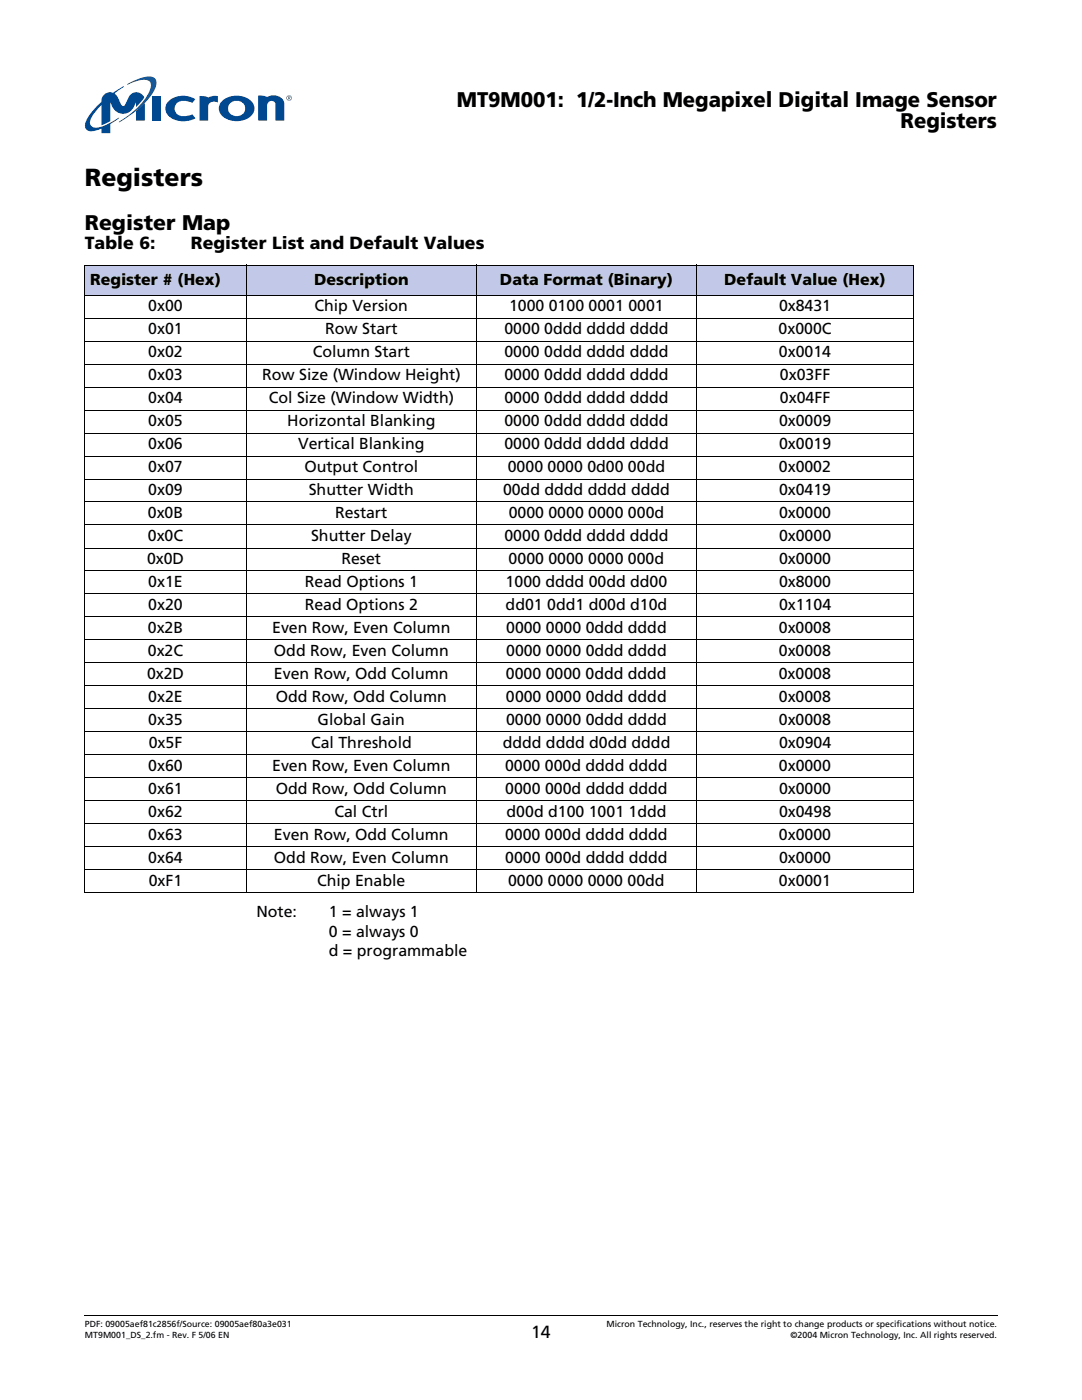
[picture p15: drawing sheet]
<svg xmlns="http://www.w3.org/2000/svg" width="216mm" height="279mm" viewBox="0 0 216 279" stroke-linecap="round" stroke-linejoin="round" font-family="sans-serif">
<defs><g id="words">
<text font-size="4.9" x="16.9" y="37.1">Registers</text>
<g font-size="4.2">
<text x="91.2" y="21.3">MT9M001: 1/2-Inch Megapixel Digital Image Sensor</text>
<text x="179.7" y="25.5">Registers</text>
<text x="16.9" y="45.8">Register Map</text>
</g>
<g font-size="3.5">
<text x="16.9" y="49.6">Table 6:</text>
<text x="38.1" y="49.6">Register List and Default Values</text>
<text x="106" y="267">14</text>
</g>
<g font-size="3.2">
<text x="18" y="56.8">Register # (Hex)</text>
<text x="62.7" y="56.8">Description</text>
<text x="99.8" y="56.8">Data Format (Binary)</text>
<text x="144.5" y="56.8">Default Value (Hex)</text>
<text x="29.6" y="62.1">0x00</text>
<text x="62.8" y="62.1">Chip Version</text>
<text x="101.6" y="62.1">1000 0100 0001 0001</text>
<text x="155.4" y="62.1">0x8431</text>
<text x="29.6" y="66.7">0x01</text>
<text x="29.6" y="71.3">0x02</text>
<text x="62.4" y="71.3">Column Start</text>
<text x="64.9" y="66.7">Row Start</text>
<text x="100.6" y="71.3">0000 0ddd dddd dddd</text>
<text x="100.7" y="66.7">0000 0ddd dddd dddd</text>
<text x="155.4" y="66.7">0x000C</text>
<text x="155.4" y="71.3">0x0014</text>
<text x="29.6" y="75.8">0x03</text>
<text x="52.3" y="75.8">Row Size (Window Height)</text>
<text x="100.6" y="75.8">0000 0ddd dddd dddd</text>
<text x="155.6" y="75.8">0x03FF</text>
<text x="29.6" y="80.4">0x04</text>
<text x="53.6" y="80.4">Col Size (Window Width)</text>
<text x="100.7" y="80.4">0000 0ddd dddd dddd</text>
<text x="155.6" y="80.4">0x04FF</text>
<text x="29.6" y="85">0x05</text>
<text x="29.6" y="89.6">0x06</text>
<text x="57.3" y="85">Horizontal Blanking</text>
<text x="59.5" y="89.6">Vertical Blanking</text>
<text x="100.6" y="85">0000 0ddd dddd dddd</text>
<text x="100.7" y="89.6">0000 0ddd dddd dddd</text>
<text x="155.4" y="85">0x0009</text>
<text x="155.5" y="89.6">0x0019</text>
<text x="29.6" y="94.2">0x07</text>
<text x="60.7" y="94.2">Output Control</text>
<text x="101.3" y="94.2">0000 0000 0d00 00dd</text>
<text x="155.4" y="94.2">0x0002</text>
<text x="29.6" y="98.8">0x09</text>
<text x="61.6" y="98.8">Shutter Width</text>
<text x="100.4" y="98.8">00dd dddd dddd dddd</text>
<text x="155.4" y="98.8">0x0419</text>
<text x="29.5" y="103.4">0x0B</text>
<text x="29.5" y="108">0x0C</text>
<text x="62.1" y="108">Shutter Delay</text>
<text x="66.9" y="103.4">Restart</text>
<text x="100.7" y="108">0000 0ddd dddd dddd</text>
<text x="101.5" y="103.4">0000 0000 0000 000d</text>
<text x="155.4" y="108">0x0000</text>
<text x="155.4" y="103.4">0x0000</text>
<text x="29.3" y="112.5">0x0D</text>
<text x="68.1" y="112.5">Reset</text>
<text x="101.5" y="112.5">0000 0000 0000 000d</text>
<text x="155.4" y="112.5">0x0000</text>
<text x="29.6" y="117.1">0x1E</text>
<text x="60.8" y="117.1">Read Options 1</text>
<text x="100.9" y="117.1">1000 dddd 00dd dd00</text>
<text x="155.4" y="117.1">0x8000</text>
<text x="29.6" y="121.7">0x20</text>
<text x="60.8" y="121.7">Read Options 2</text>
<text x="100.9" y="121.7">dd01 0dd1 d00d d10d</text>
<text x="155.5" y="121.7">0x1104</text>
<text x="29.5" y="126.3">0x2B</text>
<text x="29.5" y="130.9">0x2C</text>
<text x="54.3" y="126.3">Even Row, Even Column</text>
<text x="54.7" y="130.9">Odd Row, Even Column</text>
<text x="101" y="126.3">0000 0000 0ddd dddd</text>
<text x="101" y="130.9">0000 0000 0ddd dddd</text>
<text x="155.4" y="126.3">0x0008</text>
<text x="155.4" y="130.9">0x0008</text>
<text x="29.3" y="135.5">0x2D</text>
<text x="54.7" y="135.5">Even Row, Odd Column</text>
<text x="100.9" y="135.5">0000 0000 0ddd dddd</text>
<text x="155.4" y="135.5">0x0008</text>
<text x="29.6" y="140.1">0x2E</text>
<text x="55" y="140.1">Odd Row, Odd Column</text>
<text x="101" y="140.1">0000 0000 0ddd dddd</text>
<text x="155.4" y="140.1">0x0008</text>
<text x="29.6" y="144.6">0x35</text>
<text x="29.7" y="149.2">0x5F</text>
<text x="62.1" y="149.2">Cal Threshold</text>
<text x="63.4" y="144.6">Global Gain</text>
<text x="100.3" y="149.2">dddd dddd d0dd dddd</text>
<text x="101" y="144.6">0000 0000 0ddd dddd</text>
<text x="155.4" y="144.6">0x0008</text>
<text x="155.5" y="149.2">0x0904</text>
<text x="29.6" y="153.8">0x60</text>
<text x="54.3" y="153.8">Even Row, Even Column</text>
<text x="100.8" y="153.8">0000 000d dddd dddd</text>
<text x="155.4" y="153.8">0x0000</text>
<text x="29.6" y="158.4">0x61</text>
<text x="55" y="158.4">Odd Row, Odd Column</text>
<text x="100.8" y="158.4">0000 000d dddd dddd</text>
<text x="155.4" y="158.4">0x0000</text>
<text x="29.6" y="163">0x62</text>
<text x="29.6" y="167.6">0x63</text>
<text x="54.7" y="167.6">Even Row, Odd Column</text>
<text x="66.7" y="163">Cal Ctrl</text>
<text x="100.8" y="167.6">0000 000d dddd dddd</text>
<text x="101.1" y="163">d00d d100 1001 1ddd</text>
<text x="155.4" y="167.6">0x0000</text>
<text x="155.4" y="163">0x0498</text>
<text x="29.6" y="172.2">0x64</text>
<text x="54.7" y="172.2">Odd Row, Even Column</text>
<text x="100.8" y="172.2">0000 000d dddd dddd</text>
<text x="155.4" y="172.2">0x0000</text>
<text x="29.7" y="176.7">0xF1</text>
<text x="63.3" y="176.7">Chip Enable</text>
<text x="101.4" y="176.7">0000 0000 0000 00dd</text>
<text x="155.4" y="176.7">0x0001</text>
<text x="51.2" y="183.1">Note:</text>
<text x="65.6" y="183.1">1 = always 1</text>
<text x="65.6" y="187">0 = always 0</text>
<text x="65.6" y="190.9">d = programmable</text>
</g>
<g font-size="1.8">
<text x="16.9" y="264.9">PDF: 09005aef81c2856f/Source: 09005aef80a3e031</text>
<text x="16.9" y="267">MT9M001_DS_2.fm - Rev. F 5/06 EN</text>
<text x="121" y="264.9">Micron Technology, Inc., reserves the right to change products or specifications without notice.</text>
<text x="157.8" y="267">©2004 Micron Technology, Inc. All rights reserved.</text>
</g>
</g></defs>
<path d="M16.8 262.4l.1 .2z" fill="#000"/>
<path d="M16.9 262.5h182.2" fill="none" stroke="#000" stroke-width=".2"/>
<g fill="#fff">
<path d="M16.9 28h182.1v1.7h-182.1z"/>
<path d="M16.9 15.3h41.5v11.3h-41.5z"/>
</g>
<g fill="#004990">
<path d="M33.8 20a4.6 4.6 0 0 1 5.2-.2l-.6 .7a2.9 2.9 0 0 0-3.3 .3 1.6 1.6 0 0 0 .1 1.8 1.6 1.6 0 0 0 1.8 .6l1.4-.4 .6 .8a4.7 4.7 0 0 1-5.6-.8 2.01 2.01 0 0 1 .4-2.8z"/>
<path d="M51.5 19.1a2.24 2.24 0 0 1 1.8 .3l.6-.3a2.42 2.42 0 0 1 2.7 1.1l.1 3.9h-1.7v-3.3a.85 .85 0 0 0-1-.7 .85 .85 0 0 0-.7 .9v3.1h-1.8z"/>
<path d="M30.4 19.2h1.7v4.9h-1.7z"/>
<path d="M39.8 19.2l1.3 .1 .4 .2 1-.4 1 .1v1.2l-.5-.1a1.18 1.18 0 0 0-1.5 .8v3h-1.7z"/>
<path d="M27.1 22.1l1.8-1.6v3.6h-1.8z"/>
<path d="M46.1 20.5a1.68 1.68 0 0 1 2.1-.1 1.68 1.68 0 0 1 .5 2.1 1.69 1.69 0 0 1-2.3 .5 1.69 1.69 0 0 1-.6-2.2zM44.5 20a2.11 2.11 0 0 0 .5 3.7 4.4 4.4 0 0 0 5.4-.9 2.13 2.13 0 0 0-1-3.2 4.6 4.6 0 0 0-4.9 .4z"/>
</g>
<path d="M25.4 16.8a9.2 9.2 0 0 1 4.9-1.5 1.26 1.26 0 0 1 .8 1.8 14 14 0 0 1-4.9 5.7l-2.5 1.6 .4-.4a14.8 14.8 0 0 0 5.9-6.3 1.22 1.22 0 0 0-.1-1.3 1.22 1.22 0 0 0-1.3-.5l-1.2 .2-2 .8z" fill="#00817a"/>
<g fill="#004990">
<path d="M20.7 18.9a2.18 2.18 0 0 1 1.9-.4l2.1-1.3-1.9 1.5 .7 .7 .8 1.6 .4 .1 .3-.2a3.3 3.3 0 0 1 1.5-2.3 1.55 1.55 0 0 1 2.2 1l-1.6 1.8v-1a2.8 2.8 0 0 1-2.5 2.3 2.35 2.35 0 0 1-2.2-1.5l-.4-.8v3.8l-1.8 .8v-4.1l-.7 .8a5 5 0 0 0-1.5 3 1.14 1.14 0 0 0 1.4 .8 18 18 0 0 0 4.4-2l-1.8 1.3v1.8h-1.8v-.9a3.7 3.7 0 0 1-2.8 .3 1.36 1.36 0 0 1-.2-1.8 11.1 11.1 0 0 1 3-3.9 1.78 1.78 0 0 1 .5-1.4z"/>
<path d="M57.1 19.6a.55 .55 0 0 1 1.1 0 .55 .55 0 0 1-1.1 0zM57.2 19.6a.45 .45 0 0 0 .9 0 .45 .45 0 0 0-.9 0zM57.5 19.2l.4 .1-.1 .3 .2 .3-.3-.3-.2 .3zM57.6 19.3v.2h.2v-.2z"/>
</g>
<g fill="#c2c8e8">
<path d="M16.9 52.9h32.2v6h-32.2z"/>
<path d="M49.1 52.9h46v6h-46z"/>
<path d="M95.1 52.9h43.9v6h-43.9z"/>
<path d="M139 52.9h43.3v6h-43.3z"/>
</g>
<g fill="none" stroke="#000" stroke-width=".2">
<path d="M16.8 52.9h165.6M16.8 58.9h165.6M16.9 53v125.1M49.1 52.8v125.4M95.1 52.8v125.4M139 52.8v125.4M182.3 53v125.1M16.8 63.5h165.6M16.8 68.1h165.6M16.8 72.7h165.6M16.8 77.3h165.6M16.8 81.9h165.6"/>
<path d="M16.8 86.4h165.6M16.8 91h165.6M16.8 95.6h165.6M16.8 100.2h165.6M16.8 104.8h165.6M16.8 109.4h165.6M16.8 113.9h165.6M16.8 118.5h165.6M16.8 123.1h165.6M16.8 127.7h165.6M16.8 132.3h165.6M16.8 136.9h165.6"/>
<path d="M16.8 141.5h165.6M16.8 146.1h165.6M16.8 150.6h165.6M16.8 155.2h165.6M16.8 159.8h165.6M16.8 164.4h165.6M16.8 169h165.6M16.8 173.6h165.6M16.8 178.2h165.6"/>
</g>
<use href="#words"/>
</svg>
